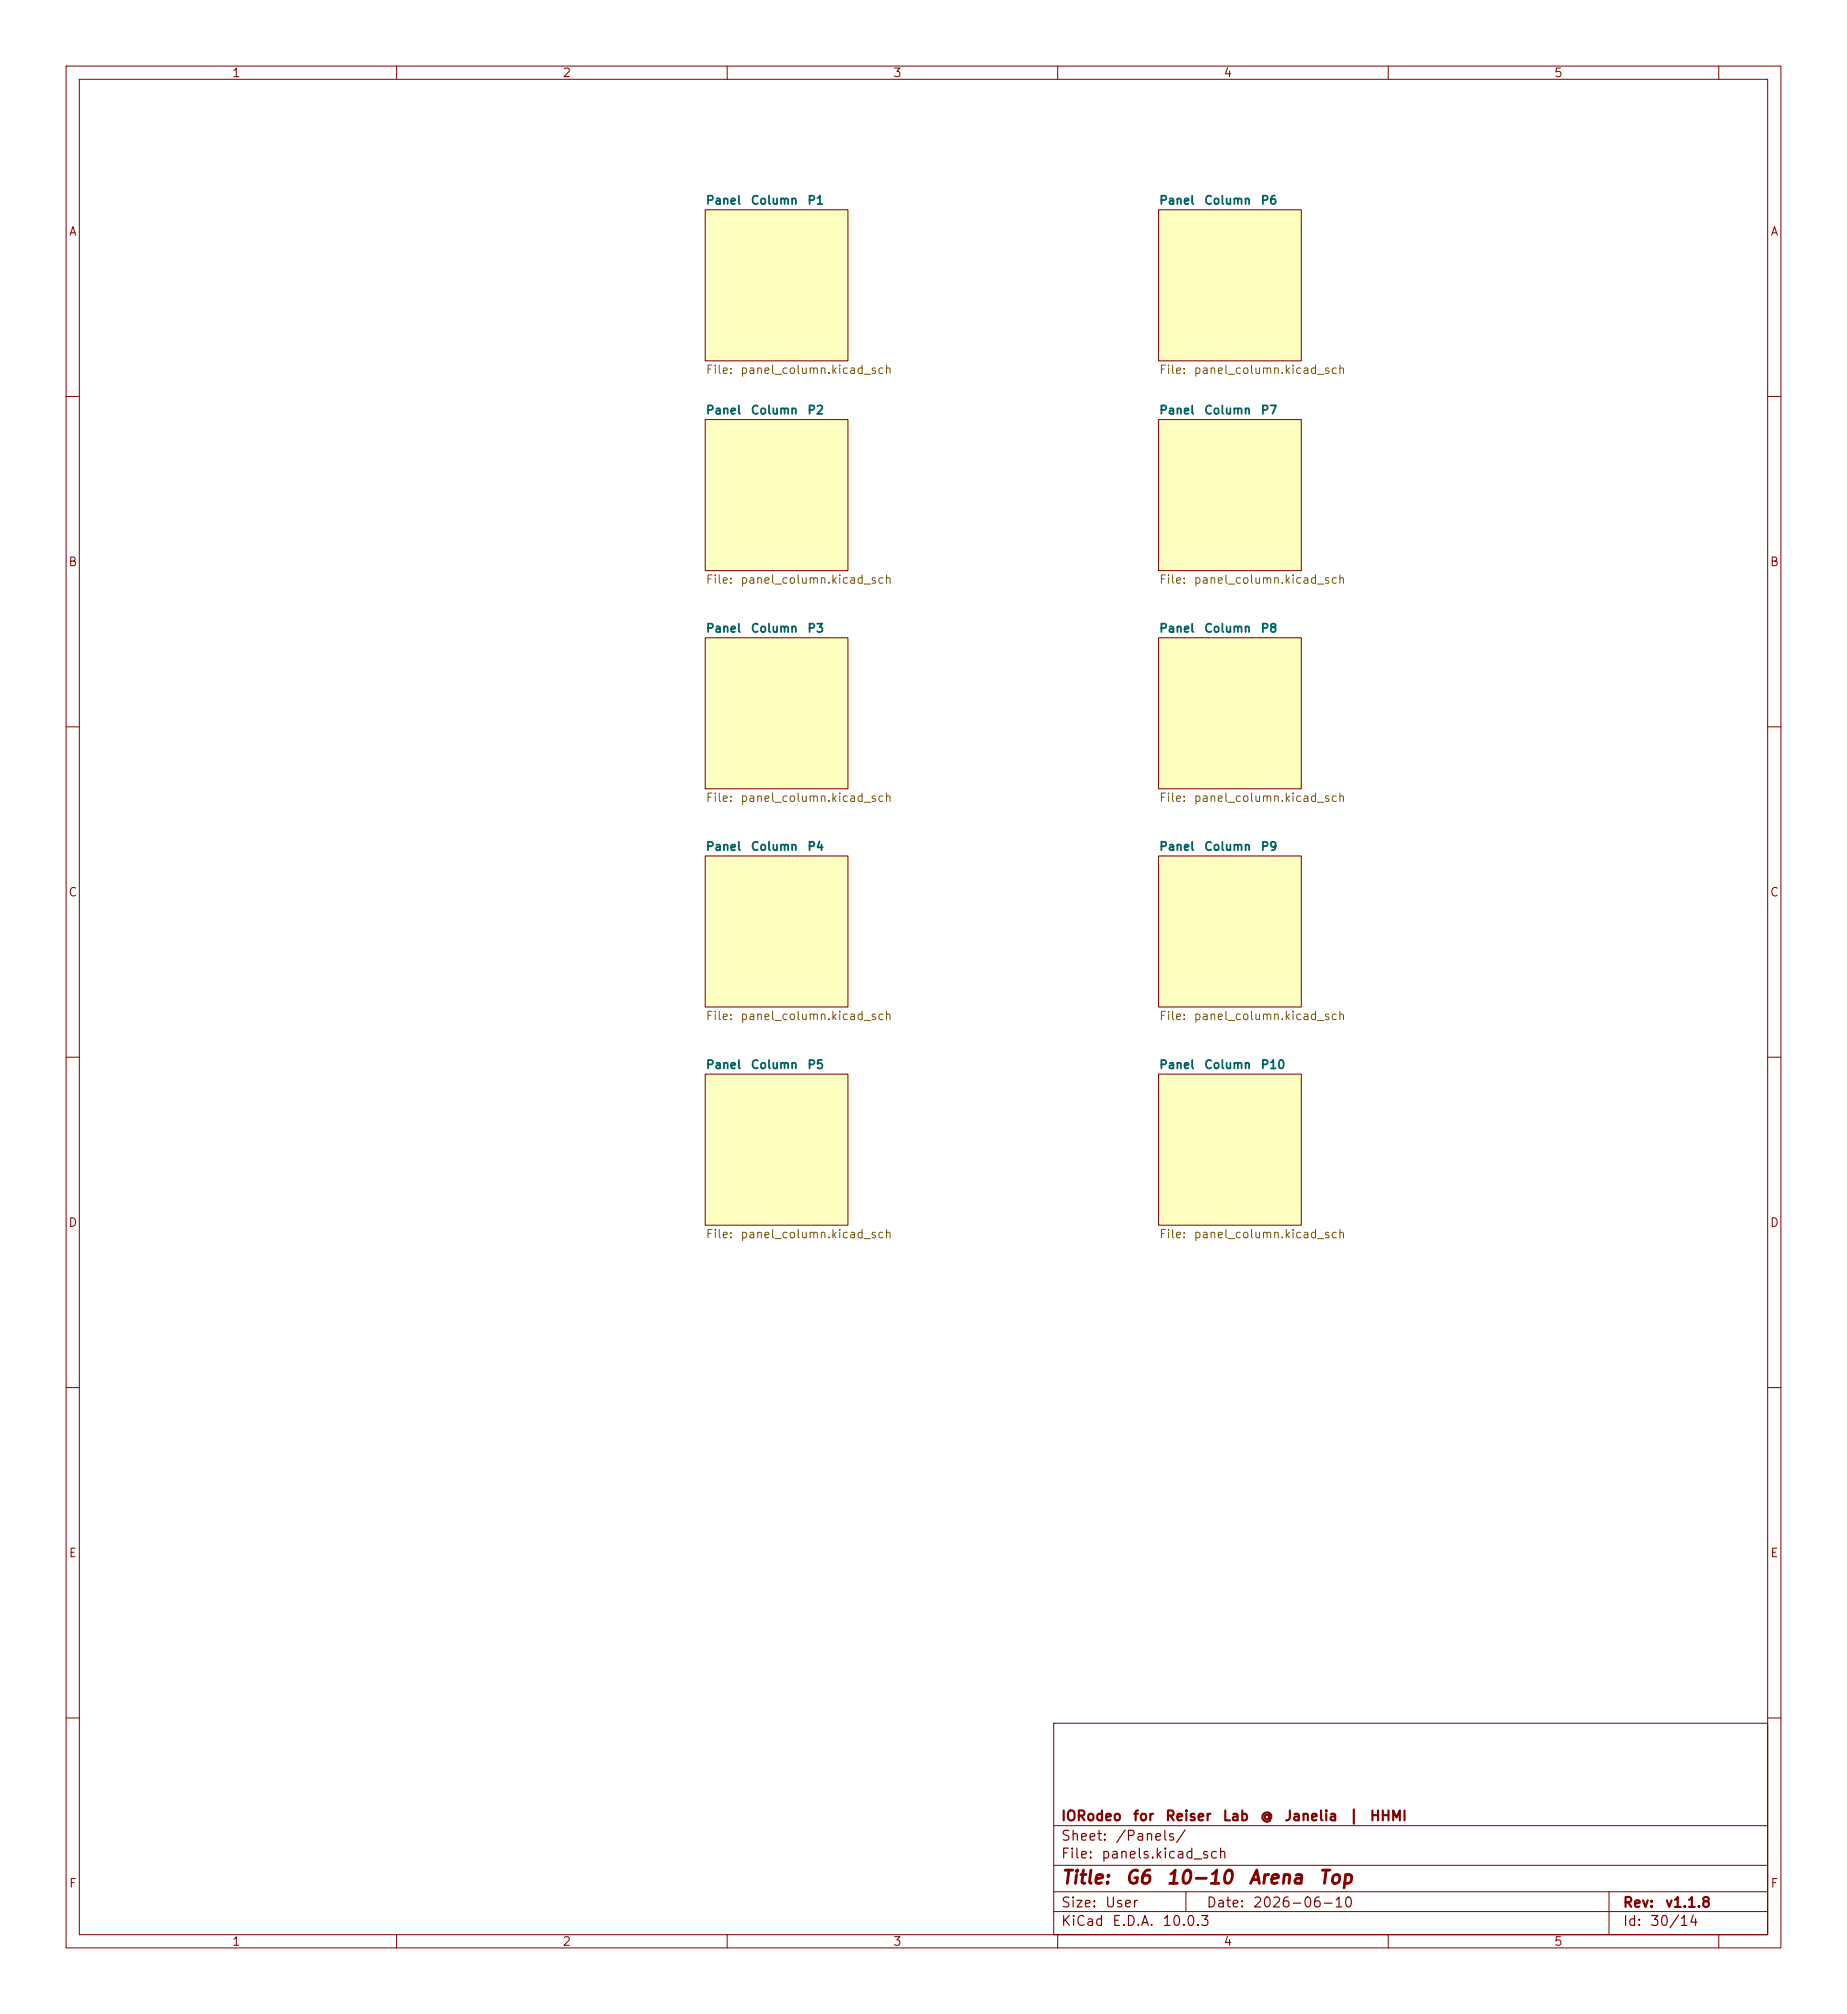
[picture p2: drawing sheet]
<svg xmlns="http://www.w3.org/2000/svg" width="279mm" height="305mm" viewBox="0 0 279 305" stroke-linecap="round" stroke-linejoin="round" font-family="sans-serif">
<defs><g id="words">
<g font-size="2" fill="#840000">
<text x="160.4" y="285.6">Title:</text>
<text x="170.1" y="285.6">G6</text>
<text x="176.3" y="285.6">10-10</text>
<text x="188.7" y="285.6">Arena</text>
<text x="199.3" y="285.6">Top</text>
</g>
<g font-size="1.5" fill="#840000">
<text x="160.4" y="275.9">IORodeo</text>
<text x="171.3" y="275.9">for</text>
<text x="176.2" y="275.9">Reiser</text>
<text x="184.8" y="275.9">Lab</text>
<text x="190.5" y="275.9">@</text>
<text x="194.2" y="275.9">Janelia</text>
<text x="203.9" y="275.9">|</text>
<text x="207.1" y="275.9">HHMI</text>
<text x="160.4" y="281.6">File:</text>
<text x="160.4" y="278.9">Sheet:</text>
<text x="166.5" y="281.6">panels.kicad_sch</text>
<text x="168.6" y="278.9">/Panels/</text>
<text x="160.4" y="291.8">KiCad</text>
<text x="160.4" y="289">Size:</text>
<text x="167.1" y="289">User</text>
<text x="168.1" y="291.8">E.D.A.</text>
<text x="175.7" y="291.8">10.0.3</text>
<text x="182.4" y="289">Date:</text>
<text x="189.4" y="289">2026-06-10</text>
<text x="245.4" y="289">Rev:</text>
<text x="245.4" y="291.8">Id:</text>
<text x="249.5" y="291.8">30/14</text>
<text x="251.8" y="289">v1.1.8</text>
</g>
<g font-size="1.3" fill="#840000">
<text x="35" y="12">1</text>
<text x="85" y="12">2</text>
<text x="135" y="12">3</text>
<text x="185" y="12">4</text>
<text x="235" y="12">5</text>
<text x="10.3" y="36">A</text>
<text x="267.7" y="36">A</text>
<text x="10.3" y="86">B</text>
<text x="267.7" y="86">B</text>
<text x="10.3" y="136">C</text>
<text x="267.7" y="136">C</text>
<text x="10.3" y="186">D</text>
<text x="267.7" y="186">D</text>
<text x="10.3" y="236">E</text>
<text x="267.7" y="236">E</text>
<text x="10.3" y="286">F</text>
<text x="267.7" y="286">F</text>
<text x="35" y="294.8">1</text>
<text x="85" y="294.8">2</text>
<text x="135" y="294.8">3</text>
<text x="185" y="294.8">4</text>
<text x="235" y="294.8">5</text>
</g>
<g font-size="1.3" fill="#006464">
<text x="106.7" y="31.3">Panel</text>
<text x="113.5" y="31.3">Column</text>
<text x="122" y="31.3">P1</text>
<text x="175.3" y="31.3">Panel</text>
<text x="182.1" y="31.3">Column</text>
<text x="190.6" y="31.3">P6</text>
<text x="106.7" y="63">Panel</text>
<text x="113.5" y="63">Column</text>
<text x="122" y="63">P2</text>
<text x="175.3" y="63">Panel</text>
<text x="182.1" y="63">Column</text>
<text x="190.6" y="63">P7</text>
<text x="106.7" y="96">Panel</text>
<text x="113.5" y="96">Column</text>
<text x="122" y="96">P3</text>
<text x="175.3" y="96">Panel</text>
<text x="182.1" y="96">Column</text>
<text x="190.6" y="96">P8</text>
<text x="106.7" y="129.1">Panel</text>
<text x="113.5" y="129.1">Column</text>
<text x="122" y="129.1">P4</text>
<text x="175.3" y="129.1">Panel</text>
<text x="182.1" y="129.1">Column</text>
<text x="190.6" y="129.1">P9</text>
<text x="106.7" y="162.1">Panel</text>
<text x="113.5" y="162.1">Column</text>
<text x="122" y="162.1">P5</text>
<text x="175.3" y="162.1">Panel</text>
<text x="182.1" y="162.1">Column</text>
<text x="190.6" y="162.1">P10</text>
</g>
<g font-size="1.3" fill="#725600">
<text x="106.7" y="56.9">File:</text>
<text x="111.9" y="56.9">panel_column.kicad_sch</text>
<text x="175.3" y="56.9">File:</text>
<text x="180.5" y="56.9">panel_column.kicad_sch</text>
<text x="106.7" y="88.7">File:</text>
<text x="111.9" y="88.7">panel_column.kicad_sch</text>
<text x="175.3" y="88.7">File:</text>
<text x="180.5" y="88.7">panel_column.kicad_sch</text>
<text x="106.7" y="121.7">File:</text>
<text x="111.9" y="121.7">panel_column.kicad_sch</text>
<text x="175.3" y="121.7">File:</text>
<text x="180.5" y="121.7">panel_column.kicad_sch</text>
<text x="106.7" y="154.7">File:</text>
<text x="111.9" y="154.7">panel_column.kicad_sch</text>
<text x="175.3" y="154.7">File:</text>
<text x="180.5" y="154.7">panel_column.kicad_sch</text>
<text x="106.7" y="187.7">File:</text>
<text x="111.9" y="187.7">panel_column.kicad_sch</text>
<text x="175.3" y="187.7">File:</text>
<text x="180.5" y="187.7">panel_column.kicad_sch</text>
</g>
</g></defs>
<g fill="none" stroke="#840000" stroke-width=".15">
<path d="M10 10h259.4v284.8h-259.4zM12 12h255.4v280.8h-255.4zM60 10v2M110 10v2M160 10v2M210 10v2M260 10v2M106.7 31.8h21.6v22.8h-21.6zM175.3 31.8h21.5v22.8h-21.5zM10 60h2M106.7 63.5h21.6v22.9h-21.6zM175.3 63.5h21.5v22.9h-21.5z"/>
<path d="M267.4 60h2M106.7 96.5h21.6v22.9h-21.6zM175.3 96.5h21.5v22.9h-21.5zM10 110h2M267.4 110h2M106.7 129.5h21.6v22.9h-21.6zM175.3 129.5h21.5v22.9h-21.5zM10 160h2M267.4 160h2M106.7 162.6h21.6v22.8h-21.6zM175.3 162.6h21.5v22.8h-21.5zM10 210h2"/>
<path d="M267.4 210h2M10 260h2M159.4 260.8h108v32h-108zM159.4 276.3h108M267.4 260h2M60 292.8v2M110 292.8v2M159.4 289.3h108M159.4 286.3h108M159.4 282.3h108M160 292.8v2M179.4 286.3v3"/>
<path d="M210 292.8v2M243.4 286.3v6.5M260 292.8v2"/>
</g>
<g fill="#ffffc2" stroke="#ffffc2" stroke-width=".15">
<path d="M175.3 96.5h21.5v22.9h-21.5z"/>
<path d="M106.7 31.8h21.6v22.8h-21.6z"/>
<path d="M106.7 96.5h21.6v22.9h-21.6z"/>
<path d="M175.3 31.8h21.5v22.8h-21.5z"/>
<path d="M106.7 63.5h21.6v22.9h-21.6z"/>
<path d="M175.3 63.5h21.5v22.9h-21.5z"/>
<path d="M175.3 162.6h21.5v22.8h-21.5z"/>
<path d="M175.3 129.5h21.5v22.9h-21.5z"/>
<path d="M106.7 162.6h21.6v22.8h-21.6z"/>
<path d="M106.7 129.5h21.6v22.9h-21.6z"/>
</g>
<use href="#words"/>
</svg>
